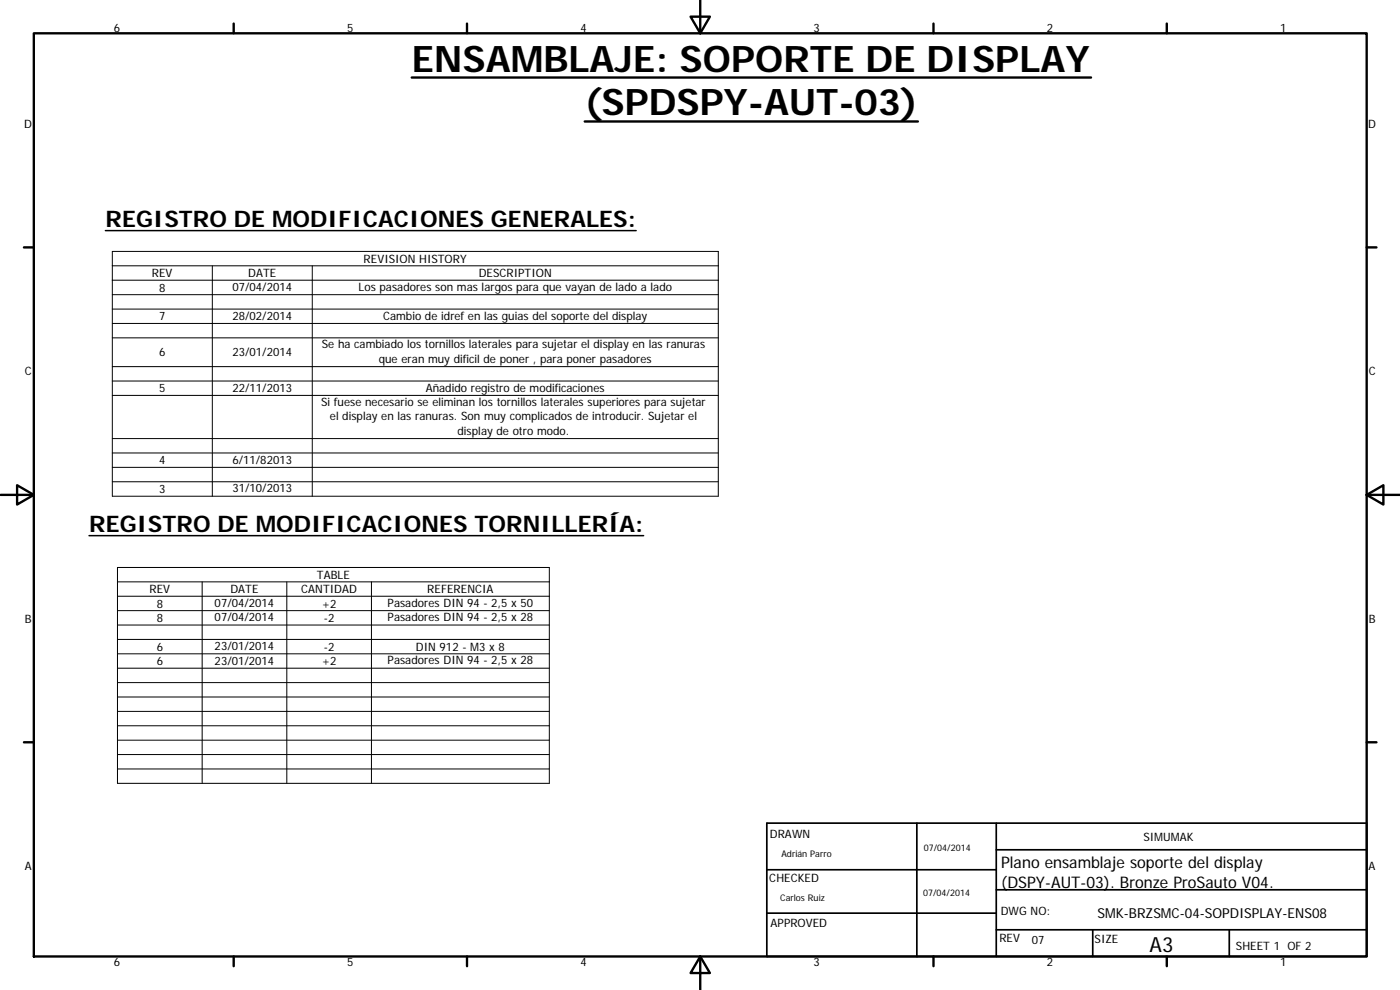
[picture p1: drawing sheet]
<svg xmlns="http://www.w3.org/2000/svg" width="420mm" height="297mm" viewBox="0 0 420 297" stroke-linecap="round" stroke-linejoin="round" font-family="sans-serif">
<defs><g id="words">
<g font-size="11">
<text x="123.6" y="21.5">ENSAMBLAJE: SOPORTE DE DISPLAY</text>
<text x="175.5" y="34.6">(SPDSPY-AUT-03)</text>
</g>
<g font-size="6.9">
<text x="31.7" y="68.1">REGISTRO DE MODIFICACIONES GENERALES:</text>
<text x="26.7" y="159.6">REGISTRO DE MODIFICACIONES TORNILLERÍA:</text>
</g>
<text font-size="6.3" x="345" y="285.6">A3</text>
<g font-size="4.8">
<text x="300.5" y="260.6">Plano ensamblaje soporte del display</text>
<text x="300.5" y="266.3">(DSPY-AUT-03). Bronze ProSauto V04.</text>
</g>
<text font-size="4.1" x="329.4" y="275.4">SMK-BRZSMC-04-SOPDISPLAY-ENS08</text>
<g font-size="3.5">
<text x="34.2" y="9.6">6</text>
<text x="104.2" y="9.6">5</text>
<text x="174.2" y="9.6">4</text>
<text x="244.2" y="9.6">3</text>
<text x="314.2" y="9.6">2</text>
<text x="384.2" y="9.6">1</text>
<text x="7.3" y="38.4">D</text>
<text x="410.6" y="38.4">D</text>
<text x="45.6" y="83.2">REV</text>
<text x="74.5" y="83.2">DATE</text>
<text x="109.1" y="78.9">REVISION HISTORY</text>
<text x="143.7" y="83.2">DESCRIPTION</text>
<text x="47.8" y="87.5">8</text>
<text x="69.8" y="87.3">07/04/2014</text>
<text x="107.6" y="87.2">Los pasadores son mas largos para que vayan de lado a lado</text>
<text x="69.8" y="95.9">28/02/2014</text>
<text x="115" y="95.9">Cambio de idref en las guias del soporte del display</text>
<text x="47.8" y="96.2">7</text>
<text x="47.8" y="107">6</text>
<text x="69.8" y="106.7">23/01/2014</text>
<text x="96.6" y="104.5">Se ha cambiado los tornillos laterales para sujetar el display en las ranuras</text>
<text x="7.4" y="112.6">C</text>
<text x="113.7" y="108.8">que eran muy dificil de poner , para poner pasadores</text>
<text x="410.8" y="112.6">C</text>
<text x="47.8" y="117.7">5</text>
<text x="69.8" y="117.5">22/11/2013</text>
<text x="127.8" y="117.5">Añadido registro de modificaciones</text>
<text x="96.4" y="121.8">Si fuese necesario se eliminan los tornillos laterales superiores para sujetar</text>
<text x="99" y="126.1">el display en las ranuras. Son muy complicados de introducir. Sujetar el</text>
<text x="137.3" y="130.4">display de otro modo.</text>
<text x="47.8" y="139.4">4</text>
<text x="69.8" y="139.1">6/11/82013</text>
<text x="47.8" y="148">3</text>
<text x="69.8" y="147.8">31/10/2013</text>
<text x="95.1" y="173.7">TABLE</text>
<text x="44.9" y="178">REV</text>
<text x="69.1" y="178">DATE</text>
<text x="90.4" y="178">CANTIDAD</text>
<text x="128.2" y="178">REFERENCIA</text>
<text x="47" y="182.3">8</text>
<text x="64.4" y="182.1">07/04/2014</text>
<text x="96.6" y="182.4">+2</text>
<text x="116.3" y="182.1">Pasadores DIN 94 - 2,5 x 50</text>
<text x="7.4" y="186.9">B</text>
<text x="47" y="186.6">8</text>
<text x="64.4" y="186.4">07/04/2014</text>
<text x="97.2" y="186.7">-2</text>
<text x="116.3" y="186.4">Pasadores DIN 94 - 2,5 x 28</text>
<text x="410.8" y="186.9">B</text>
<text x="47" y="195.3">6</text>
<text x="64.4" y="195.1">23/01/2014</text>
<text x="97.2" y="195.3">-2</text>
<text x="124.8" y="195.3">DIN 912 - M3 x 8</text>
<text x="47" y="199.6">6</text>
<text x="64.4" y="199.4">23/01/2014</text>
<text x="96.6" y="199.6">+2</text>
<text x="116.3" y="199.3">Pasadores DIN 94 - 2,5 x 28</text>
<text x="231.1" y="251.4">DRAWN</text>
<text x="343.2" y="252.3">SIMUMAK</text>
<text x="7.4" y="261.1">A</text>
<text x="410.8" y="261.1">A</text>
<text x="230.9" y="264.6">CHECKED</text>
<text x="300.3" y="274.5">DWG NO:</text>
<text x="231.3" y="278.2">APPROVED</text>
<text x="299.9" y="282.6">REV</text>
<text x="309.7" y="283.3">07</text>
<text x="328.5" y="283">SIZE</text>
<text x="370.9" y="285.1">SHEET 1 OF 2</text>
<text x="34.2" y="289.9">6</text>
<text x="104.2" y="289.9">5</text>
<text x="174.2" y="289.9">4</text>
<text x="244.2" y="289.9">3</text>
<text x="314.2" y="289.9">2</text>
<text x="384.2" y="289.9">1</text>
</g>
<g font-size="2.7">
<text x="234.5" y="257.1">Adrián Parro</text>
<text x="277.3" y="255.2">07/04/2014</text>
<text x="277" y="268.7">07/04/2014</text>
<text x="234.2" y="270.2">Carlos Ruiz</text>
</g>
</g></defs>
<g fill="none" stroke="#000" stroke-width=".71">
<path d="M10.1 10h400.1v277h-400.1zM70.1 7.1v2.9M140.2 7.1v2.9M207.3 5h5.8l-2.9 5zM210.2 0v10M280.2 7.1v2.9M350.2 7.1v2.9M123.6 23.3h203.8M175.5 36.4h100M7.2 74.2h2.9M410.2 74.2h2.9M.2 148.5h9.9"/>
<path d="M5.1 145.6l5 2.9-5 2.9zM410.2 148.5l5-2.9v5.8zM410.2 148.5h9.9M7.2 222.7h2.9M410.2 222.7h2.9M70.1 287v2.9M140.2 287v2.9M210.2 287l2.9 5h-5.8zM210.2 287v10M280.2 287v2.9M350.2 287v2.9"/>
</g>
<path d="M230.1 247h180.1v40h-180.1zM275.2 247v40M299 255h111.2M299 247v40M230.1 274h68.9M230.1 261h68.9M299 279h111.2M299 267h111.2M327.9 279v8M368.9 279v8" fill="none" stroke="#000" stroke-width=".51"/>
<path d="M31.6 69.2h159.3M26.7 160.7h166.5" fill="none" stroke="#000" stroke-width=".46"/>
<g fill="none" stroke="#000" stroke-width=".3">
<path d="M33.7 75.4h181.9v73.5h-181.9zM33.7 79.8h181.9M63.7 79.8v69.1M93.7 79.8v69.1M33.7 84.1h181.9M33.7 88.4h181.9M33.7 92.7h181.9M33.7 97h181.9M33.7 101.4h181.9M33.7 110h181.9M33.7 114.3h181.9M33.7 118.6h181.9"/>
<path d="M33.7 131.6h181.9M33.7 135.9h181.9M33.7 140.2h181.9M33.7 144.5h181.9M35.3 170.3h129.6v64.7h-129.6zM35.3 174.6h129.6M35.3 178.9h129.6M60.7 174.6v60.4M86.1 174.6v60.4M111.5 174.6v60.4M35.3 183.2h129.6M35.3 187.5h129.6"/>
<path d="M35.3 191.9h129.6M35.3 196.2h129.6M35.3 200.5h129.6M35.3 204.8h129.6M35.3 209.1h129.6M35.3 213.4h129.6M35.3 217.8h129.6M35.3 222.1h129.6M35.3 226.4h129.6M35.3 230.7h129.6"/>
</g>
<use href="#words"/>
</svg>
